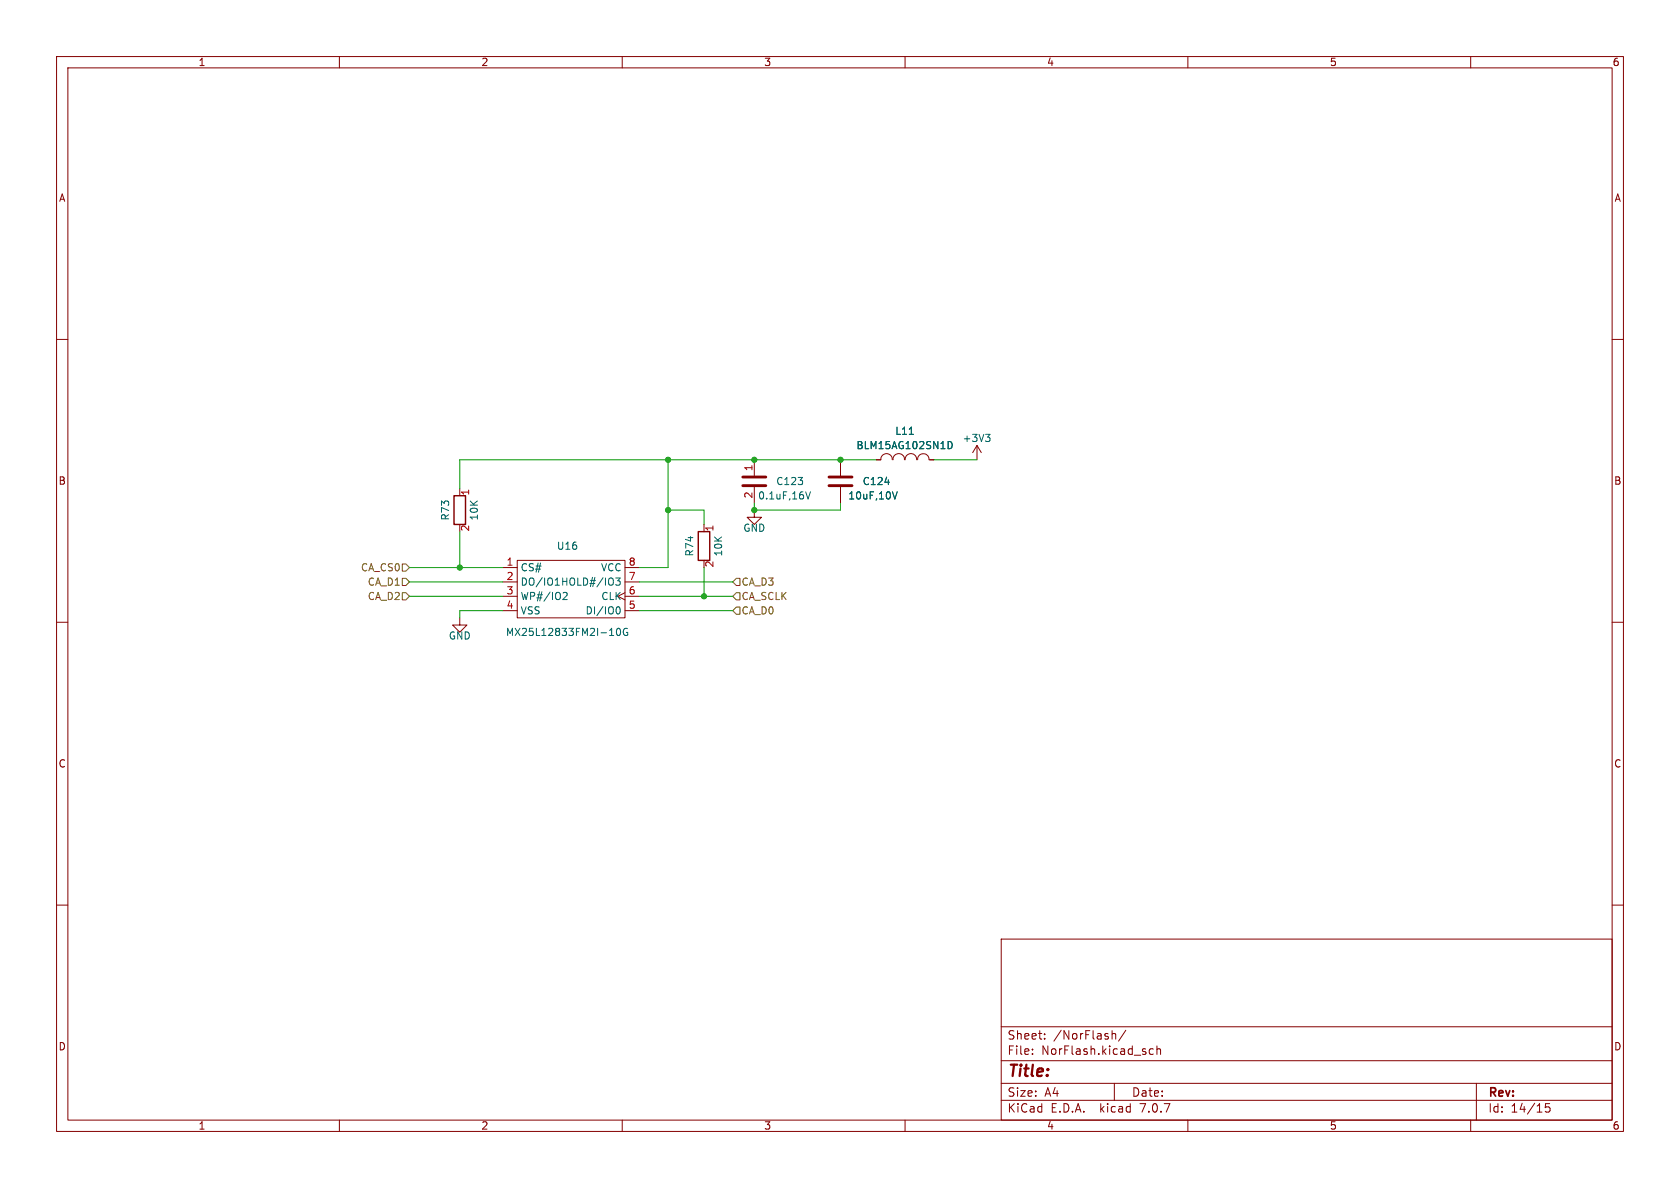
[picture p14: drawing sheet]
<svg xmlns="http://www.w3.org/2000/svg" width="297mm" height="210mm" viewBox="0 0 297 210" stroke-linecap="round" stroke-linejoin="round" font-family="sans-serif">
<defs><g id="words">
<text font-size="2.8" fill="#840000" x="178" y="190.9">Title:</text>
<g font-size="2.1" fill="#840000">
<text x="178" y="184">Sheet:</text>
<text x="186.2" y="184">/NorFlash/</text>
<text x="178" y="186.7">File:</text>
<text x="184.1" y="186.7">NorFlash.kicad_sch</text>
<text x="178" y="196.9">KiCad</text>
<text x="178" y="194.1">Size:</text>
<text x="184.7" y="194.1">A4</text>
<text x="185.7" y="196.9">E.D.A.</text>
<text x="194.6" y="196.9">kicad</text>
<text x="200" y="194.1">Date:</text>
<text x="201.8" y="196.9">7.0.7</text>
<text x="263" y="194.3">Rev:</text>
<text x="263" y="196.9">Id:</text>
<text x="267.1" y="196.9">14/15</text>
</g>
<g font-size="1.8" fill="#840000">
<text x="35" y="11.9">1</text>
<text x="85" y="11.9">2</text>
<text x="135" y="11.9">3</text>
<text x="185" y="11.9">4</text>
<text x="235" y="11.9">5</text>
<text x="285" y="11.9">6</text>
<text x="10.3" y="35.9">A</text>
<text x="285.3" y="35.9">A</text>
<text x="10.3" y="85.9">B</text>
<text x="285.3" y="85.9">B</text>
<text x="10.3" y="135.9">C</text>
<text x="285.3" y="135.9">C</text>
<text x="10.3" y="185.9">D</text>
<text x="285.3" y="185.9">D</text>
<text x="35" y="199.9">1</text>
<text x="85" y="199.9">2</text>
<text x="135" y="199.9">3</text>
<text x="185" y="199.9">4</text>
<text x="235" y="199.9">5</text>
<text x="285" y="199.9">6</text>
</g>
<g font-size="1.8" fill="#006464">
<text x="158.2" y="77.1">L11</text>
<text x="151.3" y="79.6">BLM15AG102SN1D</text>
<text x="170.1" y="78.3">+3V3</text>
<text x="133.9" y="88.5">0.1uF,16V</text>
<text x="137.1" y="86">C123</text>
<text x="149.9" y="88.5">10uF,10V</text>
<text x="152.4" y="86">C124</text>
<text x="79.6" y="92.1" transform="rotate(-90 79.6 92.1)">R73</text>
<text x="84.7" y="92.1" transform="rotate(-90 84.7 92.1)">10K</text>
<text x="131.3" y="94.2">GND</text>
<text x="91.9" y="101.2">CS#</text>
<text x="98.4" y="97.4">U16</text>
<text x="106.2" y="101.2">VCC</text>
<text x="122.8" y="98.5" transform="rotate(-90 122.8 98.5)">R74</text>
<text x="127.9" y="98.5" transform="rotate(-90 127.9 98.5)">10K</text>
<text x="91.9" y="103.7">DO/IO1 HOLD#/IO3</text>
<text x="91.9" y="106.3">WP#/IO2</text>
<text x="106.2" y="106.3">CLK</text>
<text x="79.2" y="113.3">GND</text>
<text x="89.3" y="112.6">MX25L12833FM2I-10G</text>
<text x="91.9" y="108.8">VSS</text>
<text x="103.4" y="108.8">DI/IO0</text>
</g>
<g font-size="1.8" fill="#a90000">
<text x="133.1" y="83.4" transform="rotate(-90 133.1 83.4)">1</text>
<text x="83.3" y="87.7" transform="rotate(-90 83.3 87.7)">1</text>
<text x="133.1" y="88.2" transform="rotate(-90 133.1 88.2)">2</text>
<text x="83.3" y="94.1" transform="rotate(-90 83.3 94.1)">2</text>
<text x="126.4" y="94.1" transform="rotate(-90 126.4 94.1)">1</text>
<text x="89.5" y="100.1">1</text>
<text x="111.1" y="100.1">8</text>
<text x="126.4" y="100.4" transform="rotate(-90 126.4 100.4)">2</text>
<text x="89.5" y="102.6">2</text>
<text x="89.5" y="105.2">3</text>
<text x="89.5" y="107.7">4</text>
<text x="111.1" y="107.7">5</text>
<text x="111.1" y="105.2">6</text>
<text x="111.1" y="102.6">7</text>
</g>
<g font-size="1.8" fill="#725600">
<text x="63.7" y="101.2">CA_CS0</text>
<text x="64.9" y="103.7">CA_D1</text>
<text x="64.9" y="106.3">CA_D2</text>
<text x="131" y="106.3">CA_SCLK</text>
<text x="131" y="103.7">CA_D3</text>
<text x="131" y="108.8">CA_D0</text>
</g>
</g></defs>
<g fill="none" stroke="#840000" stroke-width=".18">
<path d="M10 10h277v190h-277zM12 12h273v186h-273zM60 10v2M110 10v2M160 10v2M210 10v2M260 10v2M10 60h2M285 60h2M172.7 78.7l-.7 1.3M172.7 78.7v2.6M172.7 78.7l.8 1.3"/>
<path d="M81.3 86.4v1.2M81.3 92.7v1.3M91.4 99.1h19.1v10.1h-19.1zM124.5 92.7v1.3M124.5 99.1v1.2M133.3 90.2v1.2h1.3l-1.3 1.3-1.2-1.3h1.2M133.3 81.3v2.8M133.3 86.1v2.8M148.6 81.3v2.8M148.6 86.1v2.8M154.9 81.3h.8M155.7 81.3a1.01 1.01 0 0 1 1-1.1 1.01 1.01 0 0 1 1 1.1"/>
<path d="M157.9 81.3a1.01 1.01 0 0 1 1-1.1 1.01 1.01 0 0 1 1 1.1M160 81.3a1.02 1.02 0 0 1 1-1.1 1.02 1.02 0 0 1 1.1 1.1M162.2 81.3a1.01 1.01 0 0 1 1-1.1 1.01 1.01 0 0 1 1 1.1M164.3 81.3h.8M10 110h2M81.3 109.2v1.3h1.2l-1.2 1.3-1.3-1.3h1.3M88.9 100.3h2.5M88.9 102.9h2.5M88.9 105.4h2.5M88.9 108h2.5M110.5 104.8l-1.3 .6 1.3 .6M110.5 100.3h2.5"/>
<path d="M110.5 102.9h2.5M110.5 105.4h2.5M110.5 108h2.5M285 110h2M10 160h2M285 160h2M177 166h108v32h-108zM60 198v2M110 198v2M160 198v2M177 194.5h108M177 191.5h108"/>
<path d="M177 187.5h108M177 181.5h108M182.5 186.3v.1M182.5 185.5v.1M184.7 183.6v.1M184.7 182.8v.1M196.6 182.8l.2-.1 .4 .1v.9M197 191.5v3M199 182.1l-1.3 2M203.9 185.5l-.4-.1-.3 .3v.4l.1 .2h.6M204.5 185.5l.2-.1 .4 .1 .1 .9M204.5 184.9v1.5"/>
<path d="M210 198v2M260 198v2M261 191.5v6.5M274 195.1h-.8v.7l.2-.1h.5l.1 .3v.5l-.3 .1-.5-.1"/>
</g>
<g fill="none" stroke="#006464" stroke-width=".18">
<path d="M160.8 76.8h.7M167.6 78a.64 .64 0 0 1 .7 .7 .64 .64 0 0 1-.7 .6M174.2 76.8h.8l-.4 .5M174.8 77.3l.2 .2v.3l-.2 .2M142.4 86.9l.5 1.3 .4-1.3M156.4 85.2h.8M157.8 86.9l.4 1.3 .4-1.3M99.6 104.8l.4-.1 .3 .4-.8 .9h.8M107.8 112.3h.7M108.9 102.2h.7l-.4 .5 .4 .1v.5l-.2 .1-.5-.1M109 107.4l.2-.1a.68 .68 0 0 1 .5 .6 .68 .68 0 0 1-.5 .6l-.2-.1M109.1 111.2l.2-.1a.68 .68 0 0 1 .4 .6 .68 .68 0 0 1-.4 .6l-.2-.1-.1-.3z"/>
<path d="M110.9 111.1a.59 .59 0 0 0-.7 .6 .59 .59 0 0 0 .7 .6l.1-.5h-.3"/>
</g>
<path d="M131.3 85.9h4.1M131.3 84.3h4.1M146.6 85.9h4M146.6 84.3h4" fill="none" stroke="#840000" stroke-width=".51"/>
<path d="M80.3 87.6h2v5.1h-2zM123.4 94h2.1v5.1h-2.1z" fill="none" stroke="#840000" stroke-width=".25"/>
<path d="M71.1 99.7h.7l.6 .6-.6 .7h-.7zM71.1 102.2h.7l.6 .7-.6 .6h-.7zM71.1 104.8h.7l.6 .6-.6 .6h-.7zM130.2 104.8h.6v1.2h-.6l-.7-.6zM130.2 107.3h.6v1.3h-.6l-.7-.6zM130.2 102.2h.6v1.3h-.6l-.7-.6z" fill="none" stroke="#725600" stroke-width=".18"/>
<g fill="none" stroke="#009600" stroke-width=".18">
<path d="M81.3 94v6.3M118.1 81.3v19h-5.1M118.1 90.2h6.4v2.5M133.3 88.9v1.3h15.3v-1.3M154.9 81.3h-73.6v5.1M165.1 81.3h7.6M72.4 100.3h16.5M72.4 102.9h16.5M72.4 105.4h16.5M88.9 108h-7.6v1.2M113 108h16.5M113 102.9h16.5"/>
<path d="M113 105.4h16.5M124.5 100.3v5.1"/>
</g>
<g fill="#009600" stroke="#009600" stroke-width=".18">
<circle cx="133.3" cy="81.3" r=".46"/>
<circle cx="133.3" cy="90.2" r=".46"/>
<circle cx="118.1" cy="90.2" r=".46"/>
<circle cx="118.1" cy="81.3" r=".46"/>
<circle cx="148.6" cy="81.3" r=".46"/>
<circle cx="81.3" cy="100.3" r=".46"/>
<circle cx="124.5" cy="105.4" r=".46"/>
</g>
<use href="#words"/>
</svg>
